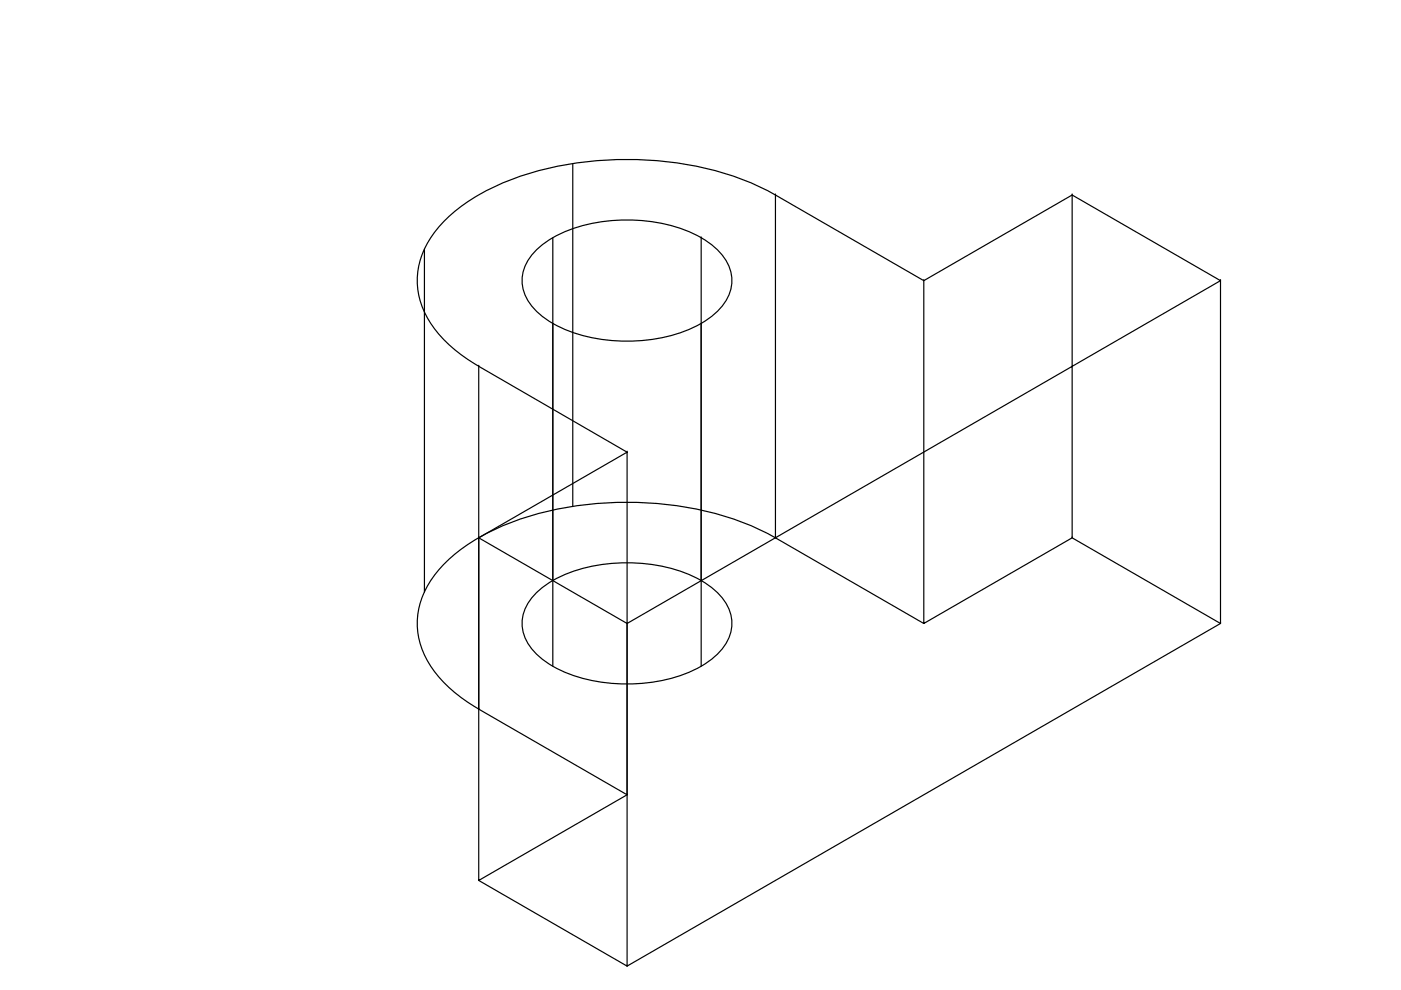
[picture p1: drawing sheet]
<svg xmlns="http://www.w3.org/2000/svg" width="297mm" height="210mm" viewBox="0 0 297 210" stroke-linecap="round" stroke-linejoin="round" font-family="sans-serif">
<!-- layer: 0 -->
<g fill="none" stroke="#000" stroke-width=".25">
<path d="M121.4 34.7v72.7M90 52.9v72.6M113.2 53.5a23.8 23.8 0 0 1 14.1-6.4 34.4 34.4 0 0 1 21.4 3.3 12.1 12.1 0 0 1 6.4 7.9 8.9 8.9 0 0 1-3.6 8.3 28.8 28.8 0 0 1-18.6 5.7 30.7 30.7 0 0 1-17.2-4.7 10.4 10.4 0 0 1-5-8.1 8.7 8.7 0 0 1 2.5-6zM117.2 50.4v90.9M148.7 50.4h.1M148.7 50.4v90.9M164.4 41.3a65.1 65.1 0 0 0-34.3-7.4 63.4 63.4 0 0 0-28.6 7.4 26.4 26.4 0 0 0-11.8 12.2 16.1 16.1 0 0 0 2.9 16.8 30.9 30.9 0 0 0 8.9 7.3M164.4 41.3h.1M195.9 59.5l-31.5-18.2v72.7M195.9 59.5h.1M227.3 41.3l-31.4 18.2v72.7l31.4-18.2M227.3 41.3h.1"/>
<path d="M258.8 59.5v72.7l-125.8 72.6M258.8 59.5h.1M101.5 77.7h.1M101.5 77.7l31.5 18.2M101.5 77.7v72.7M133 95.9h.1M101.5 114l31.5-18.1v72.6l-31.5 18.2zM101.5 114l31.5 18.2v72.6l-31.5-18.1M101.5 114h.1M164.4 114a65.1 65.1 0 0 0-34.3-7.5 63.4 63.4 0 0 0-28.6 7.5 26.4 26.4 0 0 0-11.8 12.2 16.1 16.1 0 0 0 2.9 16.8 30.9 30.9 0 0 0 8.9 7.3M164.4 114h.1M164.4 114l31.5 18.2"/>
<path d="M227.3 114h.1M113.2 126.2a23.8 23.8 0 0 1 14.1-6.5 34.4 34.4 0 0 1 21.4 3.4 12.1 12.1 0 0 1 6.4 7.8 8.9 8.9 0 0 1-3.6 8.3 28.8 28.8 0 0 1-18.6 5.8 30.7 30.7 0 0 1-17.2-4.7 10.4 10.4 0 0 1-5-8.1 8.7 8.7 0 0 1 2.5-6zM133 132.2l125.8-72.7-31.5-18.2v72.7l31.5 18.2M133 132.2h.1M148.7 123.1h.1M195.9 132.2h.1M258.8 132.2h.1M101.5 150.4h.1M101.5 150.4l31.5 18.1M133 168.5h.1M101.5 186.7h.1M133 204.8h.1"/>
</g>
</svg>
